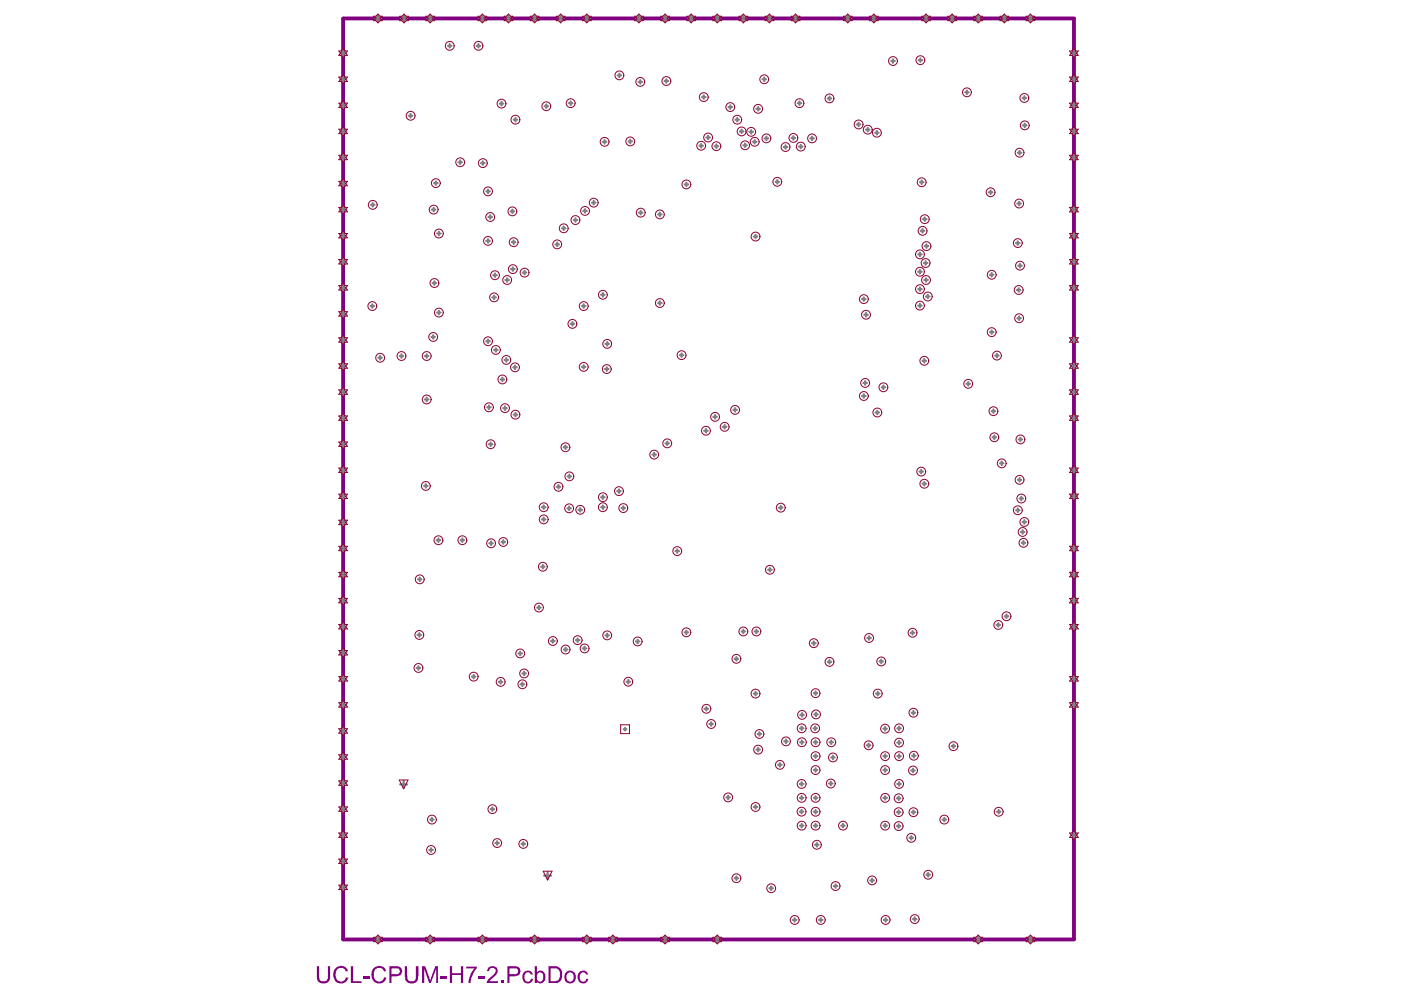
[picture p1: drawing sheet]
<svg xmlns="http://www.w3.org/2000/svg" width="297mm" height="210mm" viewBox="0 0 297 210" stroke-linecap="round" stroke-linejoin="round" font-family="sans-serif">
<path d="M72.6 3.9h154.6v194.9h-154.6z" fill="none" stroke="#800080" stroke-width=".73"/>
<g fill="#800080">
<path d="M67 204.4h.5v2.2a.89 .89 0 0 0 1.1 1 .87 .87 0 0 0 .8-1.1v-2.1h.4v2.1a1.4 1.4 0 0 1-1.7 1.6 1.31 1.31 0 0 1-1.1-1.6z"/>
<path d="M70.7 205.2a1.82 1.82 0 0 1 2.6-.4l.3 .7-.5 .1a1.05 1.05 0 0 0-1.2-.8 1.05 1.05 0 0 0-.8 1.1 1.33 1.33 0 0 0 1 1.8h.1a1.15 1.15 0 0 0 1-.9l.5 .1a1.57 1.57 0 0 1-1.6 1.2 1.57 1.57 0 0 1-1.5-1.4l-.1-.9z"/>
<path d="M74.2 204.4h.5v3.2h1.8v.4h-2.3z"/>
<path d="M76.9 206.5h1.3v.5h-1.3z"/>
<path d="M78.8 205.1h.1a1.54 1.54 0 0 1 1.5-.7 1.54 1.54 0 0 1 1.3 1.1l-.5 .1a1.14 1.14 0 0 0-1.4-.7 1.14 1.14 0 0 0-.7 1.4v.1a1.11 1.11 0 0 0 .9 1.2 1.11 1.11 0 0 0 1.2-.7h.5a1.56 1.56 0 0 1-1.7 1.2 1.56 1.56 0 0 1-1.4-1.7l-.1-.3z"/>
<path d="M85.6 204.4h.5l.1 2.2a.91 .91 0 0 0 .7 1.1 .91 .91 0 0 0 1.1-.7v-2.6h.5l-.1 2.2a1.35 1.35 0 0 1-.6 1.4 1.35 1.35 0 0 1-1.5-.1l-.6-.6z"/>
<path d="M89.3 204.4h.6l1.1 3.1 1.1-3.1h.6v3.6h-.4v-3l-1.1 3h-.4l-1-3v3h-.5z"/>
<path d="M93.2 206.5h1.4v.5h-1.4z"/>
<path d="M95.2 204.4h.4v1.5h1.9v-1.5h.5v3.6h-.5v-1.7h-1.9v1.7h-.4z"/>
<path d="M98.6 204.5h2.3v.4l-.6 .7-.5 1.2-.2 1.2h-.5v-.5l.5-1.5 .7-1.1h-1.7z"/>
<path d="M101.3 206.5h1.4v.5h-1.4z"/>
<path d="M103.3 204.7a1.14 1.14 0 0 1 1.2-.3 1.14 1.14 0 0 1 .8 1.1 2 2 0 0 1-1.1 1.5l-.6 .6h1.8v.4h-2.5v-.2a2.48 2.48 0 0 1 1.3-1.3v-.1a1.19 1.19 0 0 0 .6-1.3 .72 .72 0 0 0-.8-.3 .72 .72 0 0 0-.5 .7h-.5z"/>
<path d="M106 207.5h.6v.5h-.6z"/>
<path d="M110.7 205.8a1.16 1.16 0 0 1 1.1-.4 1.16 1.16 0 0 1 1 .8h-.5a.67 .67 0 0 0-.8-.4 .67 .67 0 0 0-.5 .7 .88 .88 0 0 0 .7 1.2l.5-.2 .2-.4 .4 .1a1.14 1.14 0 0 1-1.4 .9 1.14 1.14 0 0 1-.9-1.3z"/>
<path d="M122.4 205.8a1.16 1.16 0 0 1 1.1-.4 1.16 1.16 0 0 1 .9 .8h-.4a.67 .67 0 0 0-.8-.4 .67 .67 0 0 0-.5 .7 .88 .88 0 0 0 .7 1.2l.4-.1 .3-.5 .3 .1a1.14 1.14 0 0 1-1.3 .9 1.14 1.14 0 0 1-.9-1.3z"/>
<path d="M82.8 204.9v1.2h1a.57 .57 0 0 0 .7-.3 .66 .66 0 0 0-.6-.9zM82.4 204.4h1.4a1.06 1.06 0 0 1 1.2 .7 1.06 1.06 0 0 1-.5 1.3l-.5 .2h-1.2v1.4h-.4z"/>
<path d="M107.8 204.9v1.2h1a.62 .62 0 0 0 .8-.6 .62 .62 0 0 0-.8-.6zM107.3 204.4h1.5a1.08 1.08 0 0 1 1.3 1.1 1.08 1.08 0 0 1-1.2 1.1h-1.1v1.4h-.5z"/>
<path d="M113.7 206v.2a1.01 1.01 0 0 0 .5 1.5 .88 .88 0 0 0 .7-1.2 .67 .67 0 0 0-.4-.7 .67 .67 0 0 0-.8 .2zM113.1 204.4h.5v1.4a1.07 1.07 0 0 1 1.3-.2 1.07 1.07 0 0 1 .5 1.3 1.02 1.02 0 0 1-.6 1.1 1.02 1.02 0 0 1-1.2-.3v.3h-.5z"/>
<path d="M116.5 204.9v2.7h.8a1.14 1.14 0 0 0 1.2-1.3v-.1a1.19 1.19 0 0 0-.7-1.3zM116 204.4h1.3a1.71 1.71 0 0 1 1.6 2.3 1.31 1.31 0 0 1-1.6 1.3h-1.3z"/>
<path d="M120 206.1v.2a.95 .95 0 0 0 .4 1.4 .92 .92 0 0 0 1-1.3 .78 .78 0 0 0-.7-.6 .78 .78 0 0 0-.7 .3zM119.8 205.7a1.33 1.33 0 0 1 2.1 .9 1.33 1.33 0 0 1-1.9 1.4 1.7 1.7 0 0 1-.5-2z"/>
</g>
<g fill="none" stroke="#808080" stroke-width=".47">
<path d="M72 16.8h1.3M72 11.3h1.3M72.6 10.6v1.3M72.6 16.1v1.3M79.3 3.9h1.3M80 3.3v1.3M84.8 3.9h1.3M85.5 3.3v1.3M90.4 3.9h1.3M91 3.3v1.3M94.8 9.7h.7M95.2 9.3v.8"/>
<path d="M100.9 9.7h.7M101.2 9.3v.8M101.4 3.9h1.3M102.1 3.3v1.3M106.9 3.9h1.3M107.6 3.3v1.3M112.5 3.9h1.2M113.1 3.3v1.3M118 3.9h1.3M118.6 3.3v1.3M123.5 3.9h1.3M124.1 3.3v1.3"/>
<path d="M130.7 15.9h.7M131 15.6v.7M134.5 3.9h1.3M135.1 17.3h.7M135.2 3.3v1.3M135.5 17v.7M140.1 3.9h1.2M140.6 17.1h.7M140.7 3.3v1.3M141 16.8v.7M145.6 3.9h1.3M146.2 3.3v1.3"/>
<path d="M151.1 3.9h1.3M151.7 3.3v1.3M156.6 3.9h1.3M157.3 3.3v1.3M161.3 16.8h.8M161.7 16.4v.7M162.1 3.9h1.3M162.8 3.3v1.3M167.7 3.9h1.3M168.3 3.3v1.3M178.7 3.9h1.3M179.4 3.3v1.3"/>
<path d="M184.2 3.9h1.3M184.9 3.3v1.3M188.6 12.9h.7M188.9 12.5v.8M194.4 12.7h.7M194.7 12.4v.7M195.3 3.9h1.3M195.9 3.3v1.3M200.8 3.9h1.3M201.4 3.3v1.3M204.2 19.5h.7M204.6 19.2v.7"/>
<path d="M206.3 3.9h1.3M207 3.3v1.3M211.8 3.9h1.3M212.5 3.3v1.3M217.4 3.9h1.2M218 3.3v1.3M226.6 16.8h1.2M226.6 11.3h1.2M227.2 10.6v1.3M227.2 16.1v1.3M72 27.8h1.3M72 22.3h1.3"/>
<path d="M72 33.3h1.3M72 38.8h1.3M72.6 21.6v1.3M72.6 27.2v1.3M72.6 32.7v1.3M72.6 38.2v1.3M86.5 24.5h.7M86.9 24.1v.8M91.8 38.7h.8M92.2 38.4v.7M97 34.3h.7M97.4 34v.7"/>
<path d="M101.8 34.5h.7M102.1 34.1v.8M105.7 21.9h.8M106.1 21.6v.7M108.7 25.3h.7M109 25v.7M115.2 22.5h.7M115.6 22.1v.7M120.4 21.8h.7M120.7 21.5v.7M127.5 30h.8M127.9 29.6v.8"/>
<path d="M133 29.9h.7M133.3 29.6v.7M144.8 39h.8M145.2 38.7v.7M148 30.8h.7M148.3 30.5v.7M148.5 20.5h.8M148.9 20.2v.7M149.4 29.1h.8M149.8 28.7v.8M151.2 30.9h.7M151.6 30.6v.7"/>
<path d="M154.1 22.7h.8M154.5 22.3v.7M155.6 25.3h.7M156 25v.7M156.5 27.8h.8M156.9 27.4v.8M157.3 30.7h.7M157.6 30.4v.7M158.6 27.9h.7M158.9 27.5v.8M159.3 30h.7M159.7 29.6v.8"/>
<path d="M160 23h.8M160.4 22.7v.7M161.8 29.3h.7M162.1 28.9v.7M164.1 38.5h.7M164.4 38.1v.7M165.8 31.1h.8M166.2 30.7v.8M167.5 29.2h.7M167.9 28.8v.8M168.8 21.8h.7M169.1 31h.7"/>
<path d="M169.1 21.5v.7M169.4 30.6v.8M171.4 29.3h.8M171.8 28.9v.7M175.1 20.8h.8M175.5 20.5v.7M181.3 26.3h.7M181.7 26v.7M183.2 27.4h.8M183.6 27.1v.7M185.2 28.1h.7M185.5 27.7v.8"/>
<path d="M194.6 38.6h.8M195 38.2v.7M215.3 32.3h.8M215.7 31.9v.8M216.3 20.7h.8M216.4 26.5h.8M216.7 20.4v.7M216.8 26.2v.7M226.6 27.8h1.2M226.6 22.3h1.2M226.6 33.3h1.2M227.2 21.6v1.3"/>
<path d="M227.2 27.2v1.3M227.2 32.7v1.3M72 44.4h1.3M72 55.4h1.3M72 49.9h1.3M72.6 43.7v1.3M72.6 49.2v1.3M72.6 54.7v1.3M78.5 43.3h.7M78.9 43v.7M91.4 44.4h.7M91.5 59.9h.8"/>
<path d="M91.7 44v.7M91.9 59.5v.8M92.5 49.4h.7M92.9 49v.8M102.9 40.5h.7M102.9 51h.7M103.3 40.1v.8M103.3 50.6v.7M103.3 45.9h.8M103.7 45.5v.8M104.4 58.2h.7M104.7 57.9v.7"/>
<path d="M106.9 59.2h.8M107.3 58.9v.7M108 44.7h.8M108.1 56.9h.8M108.3 51.2h.7M108.4 44.4v.7M108.5 56.6v.7M108.7 50.9v.7M110.6 57.7h.7M111 57.3v.8M117.5 51.7h.7M117.9 51.3v.8"/>
<path d="M118.9 48.3h.7M119.3 47.9v.8M121.4 46.6h.7M121.7 46.2v.7M123.4 44.6h.7M123.8 44.3v.7M125.2 42.9h.8M125.6 42.5v.8M135.2 45h.7M135.6 44.6v.8M139.2 45.4h.8M139.6 45v.7"/>
<path d="M159.5 50.1h.7M159.8 49.7v.7M194.3 53.8h.7M194.3 57.5h.7M194.6 53.5v.7M194.6 57.1v.8M194.8 48.9h.8M195.2 48.5v.7M195.3 46.4h.7M195.5 55.7h.7M195.6 59.2h.7M195.6 46v.7"/>
<path d="M195.6 52.1h.8M195.8 55.3v.7M195.9 58.9v.7M196 51.7v.7M209.2 40.7h.7M209.4 58.1h.8M209.6 40.3v.8M209.8 57.8v.7M215 51.4h.7M215.2 43.1h.8M215.3 51.1v.7M215.4 56.2h.8"/>
<path d="M215.6 42.7v.7M215.8 55.8v.8M226.6 44.4h1.2M226.6 55.4h1.2M226.6 49.9h1.2M227.2 43.7v1.3M227.2 49.2v1.3M227.2 54.7v1.3M72 60.9h1.3M72 71.9h1.3M72 77.4h1.3M72 66.4h1.3"/>
<path d="M72.6 60.3v1.2M72.6 65.8v1.3M72.6 71.3v1.3M72.6 76.8v1.3M78.4 64.8h.7M78.8 64.4v.7M80.1 75.7h.7M80.4 75.3v.8M84.6 75.3h.7M84.9 75v.7M89.9 75.3h.7M90.3 75v.7"/>
<path d="M91.3 71.3h.7M91.6 70.9v.8M92.5 66.1h.7M92.9 65.8v.7M102.9 72.2h.7M103.3 71.8v.8M104.2 62.9h.7M104.5 62.6v.7M104.5 74h.8M104.9 73.7v.7M106.3 79.9v.8M106.7 76.2h.8"/>
<path d="M107.1 75.8v.7M108.6 77.7h.7M109 77.4v.7M120.7 68.5h.8M121.1 68.2v.7M123.1 77.6h.8M123.1 64.8h.8M123.5 64.4v.7M123.5 77.3v.7M127.2 62.4h.7M127.5 62v.7M128 78.1h.7"/>
<path d="M128.1 72.8h.7M128.4 77.7v.8M128.5 72.4v.7M139.2 64.1h.8M139.6 63.8v.7M143.8 75.1h.8M144.2 74.8v.7M182.4 63.3h.7M182.8 62.9v.8M182.9 66.6h.7M183.2 66.2v.8M194.3 64.7h.7"/>
<path d="M194.3 61.2h.7M194.6 60.8v.7M194.6 64.3v.7M195.2 76.3h.7M195.6 76v.7M195.9 62.7h.8M196.3 62.4v.7M209.4 70.3h.8M209.8 69.9v.7M210.5 75.2h.8M210.9 74.9v.7M215.2 61.4h.7"/>
<path d="M215.2 67.3h.8M215.5 61v.7M215.6 67v.7M226.6 60.9h1.2M226.6 71.9h1.2M226.6 77.4h1.2M227.2 60.3v1.2M227.2 71.3v1.3M227.2 76.8v1.3M72 94h1.3M72 83h1.3M72 88.5h1.3"/>
<path d="M72 99.5h1.3M72.6 82.3v1.3M72.6 87.8v1.3M72.6 93.4v1.2M72.6 98.9v1.3M89.9 84.5h.7M90.3 84.2v.7M103.1 86.2h.7M103.4 94h.8M103.4 85.8v.7M103.8 93.6v.8M105.9 80.3h.8"/>
<path d="M106.5 86.4h.7M106.8 86v.7M108.7 87.7h.7M109 87.4v.7M119.3 94.6h.7M119.6 94.3v.7M138 96.2h.8M138.4 95.8v.8M140.8 93.8h.7M141.2 93.4v.8M149 91.1h.7M149.4 90.8v.7"/>
<path d="M150.9 88.2h.8M151.3 87.8v.8M152.9 90.3h.8M153.3 90v.7M155.2 86.7h.7M155.5 86.4v.7M182.4 83.8h.7M182.7 81h.7M182.8 83.4v.8M183 80.7v.7M185.2 87.3h.8M185.6 86.9v.8"/>
<path d="M186.5 82h.8M186.9 81.6v.7M194.5 99.8h.8M194.9 99.4v.8M204.5 81.2h.7M204.8 80.8v.8M209.8 87h.7M210 92.5h.7M210.2 86.6v.8M210.4 92.2v.7M211.6 98h.7M211.9 97.7v.7"/>
<path d="M215.5 93h.8M215.9 92.6v.8M226.6 83h1.2M226.6 88.5h1.2M226.6 99.5h1.2M227.2 82.3v1.3M227.2 87.8v1.3M227.2 98.9v1.3M72 105h1.3M72 116.1h1.3M72 110.5h1.3M72.6 104.4v1.3"/>
<path d="M72.6 109.9v1.3M72.6 115.4v1.3M89.7 102.8h.8M90.1 102.5v.7M92.4 114.3h.7M92.8 113.9v.8M97.5 114.3h.7M97.8 113.9v.8M103.5 115h.8M103.9 114.6v.7M106.1 114.7h.7M106.5 114.3v.7"/>
<path d="M114.5 119.9h.7M114.7 109.9h.7M114.7 107.3h.7M114.8 119.6v.7M115 107v.7M115 109.5v.8M117.8 103h.7M118.2 102.6v.8M120 107.6h.8M120.1 100.8h.7M120.4 107.2v.7M120.5 100.4v.8"/>
<path d="M122.4 107.9h.7M122.8 107.5v.7M127.2 107.3h.7M127.2 105.2h.7M127.5 104.8v.8M127.5 107v.7M130.6 103.9h.7M130.9 103.6v.7M131.5 107.5h.7M131.9 107.1v.8M142.9 116.6h.7M143.3 116.2v.8"/>
<path d="M164.8 107.4h.8M165.2 107v.8M195.2 102.4h.7M195.6 102v.7M215 108h.7M215.3 107.6v.7M215.3 101.5h.8M215.7 105.5h.7M215.7 101.2v.7M216 112.6h.7M216.1 105.1v.8M216.2 114.9h.7"/>
<path d="M216.3 110.4h.8M216.3 112.2v.7M216.5 114.5v.7M216.7 110.1v.7M226.6 105h1.2M226.6 116.1h1.2M227.2 104.4v1.3M227.2 115.4v1.3M72 127.1h1.3M72 121.6h1.3M72 132.6h1.3M72 138.1h1.3"/>
<path d="M72.6 120.9v1.3M72.6 126.4v1.3M72.6 132v1.2M72.6 137.5v1.3M88.3 134.4h.8M88.4 122.6h.8M88.7 134v.7M88.8 122.2v.8M109.7 138.3h.7M110.1 137.9v.7M113.6 128.6h.8M114 128.2v.7"/>
<path d="M116.6 135.6h.7M117 135.3v.7M119.3 137.4h.7M119.7 137.1v.7M121.8 135.5h.8M122.2 135.1v.7M123.3 137.2h.7M123.7 136.8v.8M128.1 134.4h.7M128.5 134.1v.7M134.5 135.7h.8M134.9 135.4v.7"/>
<path d="M144.8 133.8h.8M145.2 133.4v.8M155.4 139.4h.8M155.8 139v.8M156.9 133.6h.7M157.3 133.2v.8M159.7 133.6h.7M160 133.2v.8M162.5 120.6h.7M162.9 120.2v.7M171.8 136.1h.7M172.2 135.7v.8"/>
<path d="M175.5 139.7v.7M183.5 135h.7M183.9 134.6v.8M186.1 140h.7M186.4 139.6v.7M192.7 133.9h.7M193.1 133.5v.8M210.8 132.2h.8M211.2 131.9v.7M212.6 130.4h.7M212.9 130v.8M226.6 127.1h1.2"/>
<path d="M226.6 121.6h1.2M226.6 132.6h1.2M227.2 120.9v1.3M227.2 126.4v1.3M227.2 132v1.2M72 149.2h1.3M72 143.6h1.3M72 154.7h1.3M72.6 143v1.3M72.6 148.5v1.3M72.6 154v1.3M72.6 159.5v1.3"/>
<path d="M88.2 141.3h.7M88.5 141v.7M99.8 143.2h.8M100.2 142.8v.7M105.6 144.3h.7M105.9 143.9v.7M110.2 144.8h.7M110.5 142.5h.8M110.5 144.4v.8M110.9 142.1v.8M132 154.3h.5M132.2 154v.6"/>
<path d="M132.6 144.3h.7M132.9 143.9v.7M149.1 150h.7M149.4 149.6v.7M150.1 153.2h.7M150.5 152.8v.8M159.5 146.8h.7M159.8 146.4v.7M160 158.6h.8M160.3 155.3h.7M160.4 158.3v.7M160.7 154.9v.8"/>
<path d="M165.9 156.9h.8M166.3 156.5v.7M169.2 154.1h.8M169.3 157.1h.7M169.3 151.3h.8M169.6 153.7v.8M169.6 156.7v.7M169.7 150.9v.7M172.1 154.1h.7M172.2 157.1h.7M172.2 146.7h.7M172.2 160h.7"/>
<path d="M172.3 151.2h.7M172.5 153.7v.8M172.5 146.3v.7M172.5 156.7v.7M172.5 159.6v.8M172.6 150.8v.7M175.1 140h.8M175.5 157.1h.7M175.9 156.7v.7M176.2 159.9v.7M183.4 157.7h.7M183.8 157.3v.8"/>
<path d="M185.3 146.8h.8M185.7 146.4v.7M186.9 154.2h.7M186.9 160h.7M187.3 153.8v.8M187.3 159.6v.8M189.8 157.1h.8M189.8 154.1h.8M189.8 160h.8M190.2 156.8v.7M190.2 153.7v.8M190.2 159.6v.8"/>
<path d="M192.9 150.8h.7M193 159.9h.7M193.2 150.4v.8M193.3 159.5v.8M201.3 157.9h.8M201.7 157.5v.8M226.6 149.2h1.2M226.6 143.6h1.2M227.2 143v1.3M227.2 148.5v1.3M72 171.2h1.3M72 176.7h1.3"/>
<path d="M72 165.7h1.3M72 160.2h1.3M72.6 165.1v1.2M72.6 170.6v1.3M72.6 176.1v1.3M84.7 166h1.4M85.4 165.2v1.5M90.8 179.9h.8M91 173.4h.7M91.2 179.5v.7M91.4 173.1v.7M103.8 171.2h.7"/>
<path d="M104.2 170.8v.8M104.8 178.4h.8M105.2 178v.8M110.3 178.6h.8M110.7 178.2v.7M153.7 168.7h.7M154.1 168.4v.7M159.5 170.8h.7M159.8 170.4v.7M164.6 161.8h.8M165 161.5v.7M169.2 171.7h.7"/>
<path d="M169.2 165.9h.8M169.2 168.8h.8M169.2 174.7h.8M169.6 171.4v.7M169.6 165.5v.7M169.6 168.5v.7M169.6 174.3v.8M172.2 168.8h.7M172.2 171.8h.7M172.2 174.7h.7M172.2 162.9h.7M172.5 178.8h.7"/>
<path d="M172.5 162.6v.7M172.5 168.5v.7M172.5 171.4v.7M172.5 174.3v.8M172.8 178.4v.7M175.4 165.8h.7M175.8 165.4v.8M175.9 160.3h.7M178 174.7h.7M178.3 174.3v.8M186.9 162.9h.7M186.9 168.8h.7"/>
<path d="M186.9 174.7h.7M187.3 162.6v.7M187.3 168.5v.7M187.3 174.3v.8M189.8 174.8h.7M189.8 168.9h.7M189.8 171.9h.7M189.8 165.9h.8M190.1 174.4v.8M190.1 168.5v.8M190.1 171.5v.7M190.2 165.5v.7"/>
<path d="M192.4 177.3h.8M192.8 176.9v.7M192.8 163h.7M192.9 171.9h.7M193.2 162.7v.7M193.2 171.5v.7M199.4 173.4h.8M199.8 173.1v.7M210.9 171.8h.8M211.3 171.4v.7M226.6 176.7h1.2M227.2 176.1v1.3"/>
<path d="M72 187.8h1.3M72 182.2h1.3M72.6 181.6v1.3M72.6 187.1v1.3M79.3 198.8h1.3M80 198.1v1.3M90.4 198.8h1.3M91 198.1v1.3M101.4 198.8h1.3M102.1 198.1v1.3M112.5 198.8h1.2M113.1 198.1v1.3"/>
<path d="M115.1 185.3h1.5M115.9 184.5v1.5M123.5 198.8h1.3M124.1 198.1v1.3M129 198.8h1.3M129.7 198.1v1.3M140.1 198.8h1.2M140.7 198.1v1.3M151.1 198.8h1.3M151.7 198.1v1.3M155.4 185.8h.8M155.8 185.5v.7"/>
<path d="M162.8 187.9h.7M163.2 187.6v.7M167.8 194.7h.7M168.1 194.3v.7M173.3 194.7h.7M173.6 194.3v.7M176.4 187.5h.7M176.8 187.1v.8M184.1 186.3h.8M184.5 185.9v.8M187 194.7h.7M187.4 194.3v.7"/>
<path d="M193.2 194.5h.7M193.5 194.1v.7M196 185.1h.7M196.4 184.7v.8M206.3 198.8h1.3M207 198.1v1.3M217.4 198.8h1.2M218 198.1v1.3"/>
</g>
<g fill="none" stroke="#8d0034" stroke-width=".21">
<path d="M71.7 16.3h.4l.5-.5 .5 .5h.4l-.4 .5 .4 .4h-.4l-.5 .5-.5-.5h-.4l.4-.4zM71.7 10.8h.4l.5-.5 .5 .5h.4l-.4 .5 .4 .4h-.4l-.5 .5-.5-.5h-.4l.4-.4zM79 3.4h.5l.5-.4 .4 .4h.5l-.5 .5 .5 .5h-.5l-.4 .4-.5-.4h-.5l.5-.5zM84.6 3.4h.4l.5-.4 .5 .4h.4l-.4 .5 .4 .5h-.4l-.5 .4-.5-.4h-.4l.4-.5zM90.1 3.4h.4l.5-.4 .5 .4h.4l-.4 .5 .4 .5h-.4l-.5 .4-.5-.4h-.4l.4-.5zM101.1 3.4h.5l.5-.4 .4 .4h.5l-.5 .5 .5 .5h-.5l-.4 .4-.5-.4h-.5l.5-.5zM106.6 3.4h.5l.5-.4 .4 .4h.5l-.5 .5 .5 .5h-.5l-.4 .4-.5-.4h-.5l.5-.5zM112.2 3.4h.4l.5-.4 .5 .4h.4l-.4 .5 .4 .5h-.4l-.5 .4-.5-.4h-.4l.4-.5zM117.7 3.4h.5l.4-.4 .5 .4h.5l-.5 .5 .5 .5h-.5l-.5 .4-.4-.4h-.5l.5-.5zM123.2 3.4h.5l.4-.4 .5 .4h.5l-.5 .5 .5 .5h-.5l-.5 .4-.4-.4h-.5l.5-.5zM134.2 3.4h.5l.5-.4 .5 .4h.4l-.4 .5 .4 .5h-.4l-.5 .4-.5-.4h-.5l.5-.5zM139.8 3.4h.4l.5-.4 .5 .4h.4l-.4 .5 .4 .5h-.4l-.5 .4-.5-.4h-.4l.4-.5z"/>
<path d="M145.3 3.4h.5l.4-.4 .5 .4h.5l-.5 .5 .5 .5h-.5l-.5 .4-.4-.4h-.5l.5-.5zM150.8 3.4h.5l.4-.4 .5 .4h.5l-.5 .5 .5 .5h-.5l-.5 .4-.4-.4h-.5l.5-.5zM156.3 3.4h.5l.5-.4 .4 .4h.5l-.5 .5 .5 .5h-.5l-.4 .4-.5-.4h-.5l.5-.5zM161.9 3.4h.4l.5-.4 .5 .4h.4l-.4 .5 .4 .5h-.4l-.5 .4-.5-.4h-.4l.4-.5zM167.4 3.4h.4l.5-.4 .5 .4h.4l-.4 .5 .4 .5h-.4l-.5 .4-.5-.4h-.4l.4-.5zM178.4 3.4h.5l.5-.4 .4 .4h.5l-.5 .5 .5 .5h-.5l-.4 .4-.5-.4h-.5l.5-.5zM183.9 3.4h.5l.5-.4 .4 .4h.5l-.5 .5 .5 .5h-.5l-.4 .4-.5-.4h-.5l.5-.5zM195 3.4h.4l.5-.4 .5 .4h.5l-.5 .5 .5 .5h-.5l-.5 .4-.5-.4h-.4l.4-.5zM200.5 3.4h.5l.4-.4 .5 .4h.5l-.5 .5 .5 .5h-.5l-.5 .4-.4-.4h-.5l.5-.5zM206 3.4h.5l.5-.4 .4 .4h.5l-.5 .5 .5 .5h-.5l-.4 .4-.5-.4h-.5l.5-.5zM211.5 3.4h.5l.5-.4 .4 .4h.5l-.5 .5 .5 .5h-.5l-.4 .4-.5-.4h-.5l.5-.5zM217.1 3.4h.4l.5-.4 .5 .4h.4l-.4 .5 .4 .5h-.4l-.5 .4-.5-.4h-.4l.4-.5z"/>
<path d="M226.3 16.3h.4l.5-.5 .5 .5h.4l-.4 .5 .4 .4h-.4l-.5 .5-.5-.5h-.4l.4-.4zM226.3 10.8h.4l.5-.5 .5 .5h.4l-.4 .5 .4 .4h-.4l-.5 .5-.5-.5h-.4l.4-.4zM71.7 38.4h.4l.5-.5 .5 .5h.4l-.4 .4 .4 .5h-.4l-.5 .5-.5-.5h-.4l.4-.5zM71.7 27.3h.4l.5-.4 .5 .4h.4l-.4 .5 .4 .5h-.4l-.5 .4-.5-.4h-.4l.4-.5zM71.7 32.9h.4l.5-.5 .5 .5h.4l-.4 .4 .4 .5h-.4l-.5 .5-.5-.5h-.4l.4-.5zM71.7 21.8h.4l.5-.4 .5 .4h.4l-.4 .5 .4 .5h-.4l-.5 .4-.5-.4h-.4l.4-.5zM226.3 27.3h.4l.5-.4 .5 .4h.4l-.4 .5 .4 .5h-.4l-.5 .4-.5-.4h-.4l.4-.5zM226.3 32.9h.4l.5-.5 .5 .5h.4l-.4 .4 .4 .5h-.4l-.5 .5-.5-.5h-.4l.4-.5zM226.3 21.8h.4l.5-.4 .5 .4h.4l-.4 .5 .4 .5h-.4l-.5 .4-.5-.4h-.4l.4-.5zM71.7 49.4h.4l.5-.5 .5 .5h.4l-.4 .5 .4 .4h-.4l-.5 .5-.5-.5h-.4l.4-.4zM71.7 54.9h.4l.5-.4 .5 .4h.4l-.4 .5 .4 .5h-.4l-.5 .4-.5-.4h-.4l.4-.5zM71.7 43.9h.4l.5-.5 .5 .5h.4l-.4 .5 .4 .4h-.4l-.5 .5-.5-.5h-.4l.4-.4z"/>
<path d="M226.3 49.4h.4l.5-.5 .5 .5h.4l-.4 .5 .4 .4h-.4l-.5 .5-.5-.5h-.4l.4-.4zM226.3 54.9h.4l.5-.4 .5 .4h.4l-.4 .5 .4 .5h-.4l-.5 .4-.5-.4h-.4l.4-.5zM226.3 43.9h.4l.5-.5 .5 .5h.4l-.4 .5 .4 .4h-.4l-.5 .5-.5-.5h-.4l.4-.4zM71.7 71.5h.4l.5-.5 .5 .5h.4l-.4 .4 .4 .5h-.4l-.5 .5-.5-.5h-.4l.4-.5zM71.7 77h.4l.5-.5 .5 .5h.4l-.4 .4 .4 .5h-.4l-.5 .5-.5-.5h-.4l.4-.5zM71.7 65.9h.4l.5-.4 .5 .4h.4l-.4 .5 .4 .5h-.4l-.5 .5-.5-.5h-.4l.4-.5zM71.7 60.4h.4l.5-.4 .5 .4h.4l-.4 .5 .4 .5h-.4l-.5 .4-.5-.4h-.4l.4-.5zM226.3 71.5h.4l.5-.5 .5 .5h.4l-.4 .4 .4 .5h-.4l-.5 .5-.5-.5h-.4l.4-.5zM226.3 77h.4l.5-.5 .5 .5h.4l-.4 .4 .4 .5h-.4l-.5 .5-.5-.5h-.4l.4-.5zM226.3 60.4h.4l.5-.4 .5 .4h.4l-.4 .5 .4 .5h-.4l-.5 .4-.5-.4h-.4l.4-.5zM71.7 99h.4l.5-.4 .5 .4h.4l-.4 .5 .4 .5h-.4l-.5 .4-.5-.4h-.4l.4-.5zM71.7 88h.4l.5-.5 .5 .5h.4l-.4 .5 .4 .4h-.4l-.5 .5-.5-.5h-.4l.4-.4z"/>
<path d="M71.7 93.5h.4l.5-.4 .5 .4h.4l-.4 .5 .4 .5h-.4l-.5 .4-.5-.4h-.4l.4-.5zM71.7 82.5h.4l.5-.5 .5 .5h.4l-.4 .5 .4 .4h-.4l-.5 .5-.5-.5h-.4l.4-.4zM226.3 99h.4l.5-.4 .5 .4h.4l-.4 .5 .4 .5h-.4l-.5 .4-.5-.4h-.4l.4-.5zM226.3 88h.4l.5-.5 .5 .5h.4l-.4 .5 .4 .4h-.4l-.5 .5-.5-.5h-.4l.4-.4zM226.3 82.5h.4l.5-.5 .5 .5h.4l-.4 .5 .4 .4h-.4l-.5 .5-.5-.5h-.4l.4-.4zM71.7 110.1h.4l.5-.5 .5 .5h.4l-.4 .4 .4 .5h-.4l-.5 .5-.5-.5h-.4l.4-.5zM71.7 115.6h.4l.5-.5 .5 .5h.4l-.4 .5 .4 .4h-.4l-.5 .5-.5-.5h-.4l.4-.4zM71.7 104.6h.4l.5-.5 .5 .5h.4l-.4 .4 .4 .5h-.4l-.5 .5-.5-.5h-.4l.4-.5zM226.3 115.6h.4l.5-.5 .5 .5h.4l-.4 .5 .4 .4h-.4l-.5 .5-.5-.5h-.4l.4-.4zM226.3 104.6h.4l.5-.5 .5 .5h.4l-.4 .4 .4 .5h-.4l-.5 .5-.5-.5h-.4l.4-.5zM71.7 132.1h.4l.5-.4 .5 .4h.4l-.4 .5 .4 .5h-.4l-.5 .4-.5-.4h-.4l.4-.5zM71.7 137.7h.4l.5-.5 .5 .5h.4l-.4 .4 .4 .5h-.4l-.5 .5-.5-.5h-.4l.4-.5z"/>
<path d="M71.7 126.6h.4l.5-.4 .5 .4h.4l-.4 .5 .4 .5h-.4l-.5 .4-.5-.4h-.4l.4-.5zM71.7 121.1h.4l.5-.5 .5 .5h.4l-.4 .5 .4 .4h-.4l-.5 .5-.5-.5h-.4l.4-.4zM226.3 132.1h.4l.5-.4 .5 .4h.4l-.4 .5 .4 .5h-.4l-.5 .4-.5-.4h-.4l.4-.5zM226.3 126.6h.4l.5-.4 .5 .4h.4l-.4 .5 .4 .5h-.4l-.5 .4-.5-.4h-.4l.4-.5zM226.3 121.1h.4l.5-.5 .5 .5h.4l-.4 .5 .4 .4h-.4l-.5 .5-.5-.5h-.4l.4-.4zM71.7 154.2h.4l.5-.5 .5 .5h.4l-.4 .5 .4 .4h-.4l-.5 .5-.5-.5h-.4l.4-.4zM71.7 159.7h.4l.5-.5 .5 .5h.4l-.4 .5 .4 .4h-.4l-.5 .5-.5-.5h-.4l.4-.4zM71.7 148.7h.4l.5-.5 .5 .5h.4l-.4 .5 .4 .4h-.4l-.5 .5-.5-.5h-.4l.4-.4zM71.7 143.2h.4l.5-.5 .5 .5h.4l-.4 .4 .4 .5h-.4l-.5 .5-.5-.5h-.4l.4-.5zM131.3 153.4h1.9v1.8h-1.9zM226.3 148.7h.4l.5-.5 .5 .5h.4l-.4 .5 .4 .4h-.4l-.5 .5-.5-.5h-.4l.4-.4zM226.3 143.2h.4l.5-.5 .5 .5h.4l-.4 .4 .4 .5h-.4l-.5 .5-.5-.5h-.4l.4-.5z"/>
<path d="M71.7 176.3h.4l.5-.5 .5 .5h.4l-.4 .4 .4 .5h-.4l-.5 .5-.5-.5h-.4l.4-.5zM71.7 170.7h.4l.5-.4 .5 .4h.4l-.4 .5 .4 .5h-.4l-.5 .4-.5-.4h-.4l.4-.5zM71.7 165.2h.4l.5-.4 .5 .4h.4l-.4 .5 .4 .5h-.4l-.5 .4-.5-.4h-.4l.4-.5zM84.5 165h1.8l-.9 1.9zM226.3 176.3h.4l.5-.5 .5 .5h.4l-.4 .4 .4 .5h-.4l-.5 .5-.5-.5h-.4l.4-.5zM71.7 187.3h.4l.5-.5 .5 .5h.4l-.4 .5 .4 .4h-.4l-.5 .5-.5-.5h-.4l.4-.4zM71.7 181.8h.4l.5-.5 .5 .5h.4l-.4 .4 .4 .5h-.4l-.5 .5-.5-.5h-.4l.4-.5zM79 198.3h.5l.5-.4 .4 .4h.5l-.5 .5 .5 .5h-.5l-.4 .4-.5-.4h-.5l.5-.5zM90.1 198.3h.4l.5-.4 .5 .4h.4l-.4 .5 .4 .5h-.4l-.5 .4-.5-.4h-.4l.4-.5zM101.1 198.3h.5l.5-.4 .4 .4h.5l-.5 .5 .5 .5h-.5l-.4 .4-.5-.4h-.5l.5-.5zM112.2 198.3h.4l.5-.4 .5 .4h.4l-.4 .5 .4 .5h-.4l-.5 .4-.5-.4h-.4l.4-.5zM114.9 184.3h1.9l-.9 1.9z"/>
<path d="M123.2 198.3h.5l.4-.4 .5 .4h.5l-.5 .5 .5 .5h-.5l-.5 .4-.4-.4h-.5l.5-.5zM128.7 198.3h.5l.5-.4 .4 .4h.5l-.5 .5 .5 .5h-.5l-.4 .4-.5-.4h-.5l.5-.5zM139.8 198.3h.4l.5-.4 .5 .4h.4l-.4 .5 .4 .5h-.4l-.5 .4-.5-.4h-.4l.4-.5zM150.8 198.3h.5l.4-.4 .5 .4h.5l-.5 .5 .5 .5h-.5l-.5 .4-.4-.4h-.5l.5-.5zM206 198.3h.5l.5-.4 .4 .4h.5l-.5 .5 .5 .5h-.5l-.4 .4-.5-.4h-.5l.5-.5zM217.1 198.3h.4l.5-.4 .5 .4h.4l-.4 .5 .4 .5h-.4l-.5 .4-.5-.4h-.4l.4-.5z"/>
<circle cx="95.2" cy="9.7" r=".93"/>
<circle cx="101.2" cy="9.7" r=".93"/>
<circle cx="131" cy="15.9" r=".93"/>
<circle cx="135.5" cy="17.3" r=".93"/>
<circle cx="141" cy="17.1" r=".93"/>
<circle cx="161.7" cy="16.8" r=".93"/>
<circle cx="188.9" cy="12.9" r=".93"/>
<circle cx="194.7" cy="12.7" r=".93"/>
<circle cx="204.6" cy="19.5" r=".93"/>
<circle cx="86.9" cy="24.5" r=".93"/>
<circle cx="92.2" cy="38.7" r=".93"/>
<circle cx="97.4" cy="34.3" r=".93"/>
<circle cx="102.1" cy="34.5" r=".93"/>
<circle cx="106.1" cy="21.9" r=".93"/>
<circle cx="109" cy="25.3" r=".93"/>
<circle cx="115.6" cy="22.5" r=".93"/>
<circle cx="120.7" cy="21.8" r=".93"/>
<circle cx="127.9" cy="30" r=".93"/>
<circle cx="133.3" cy="29.9" r=".93"/>
<circle cx="145.2" cy="39" r=".93"/>
<circle cx="148.3" cy="30.8" r=".93"/>
<circle cx="148.9" cy="20.5" r=".93"/>
<circle cx="149.8" cy="29.1" r=".93"/>
<circle cx="151.6" cy="30.9" r=".93"/>
<circle cx="154.5" cy="22.7" r=".93"/>
<circle cx="156" cy="25.3" r=".93"/>
<circle cx="156.9" cy="27.8" r=".93"/>
<circle cx="157.6" cy="30.7" r=".93"/>
<circle cx="158.9" cy="27.9" r=".93"/>
<circle cx="159.7" cy="30" r=".93"/>
<circle cx="160.4" cy="23" r=".93"/>
<circle cx="162.1" cy="29.3" r=".93"/>
<circle cx="164.4" cy="38.5" r=".93"/>
<circle cx="166.2" cy="31.1" r=".93"/>
<circle cx="167.9" cy="29.2" r=".93"/>
<circle cx="169.1" cy="21.8" r=".93"/>
<circle cx="169.4" cy="31" r=".93"/>
<circle cx="171.8" cy="29.3" r=".93"/>
<circle cx="175.5" cy="20.8" r=".93"/>
<circle cx="181.7" cy="26.3" r=".93"/>
<circle cx="183.6" cy="27.4" r=".93"/>
<circle cx="185.5" cy="28.1" r=".93"/>
<circle cx="195" cy="38.6" r=".93"/>
<circle cx="215.7" cy="32.3" r=".93"/>
<circle cx="216.7" cy="20.7" r=".93"/>
<circle cx="216.8" cy="26.5" r=".93"/>
<circle cx="78.9" cy="43.3" r=".93"/>
<circle cx="91.7" cy="44.4" r=".93"/>
<circle cx="91.9" cy="59.9" r=".93"/>
<circle cx="92.9" cy="49.4" r=".93"/>
<circle cx="103.3" cy="51" r=".93"/>
<circle cx="103.3" cy="40.5" r=".93"/>
<circle cx="103.7" cy="45.9" r=".93"/>
<circle cx="104.7" cy="58.2" r=".93"/>
<circle cx="107.3" cy="59.2" r=".93"/>
<circle cx="108.4" cy="44.7" r=".93"/>
<circle cx="108.5" cy="56.9" r=".93"/>
<circle cx="108.7" cy="51.2" r=".93"/>
<circle cx="111" cy="57.7" r=".93"/>
<circle cx="117.9" cy="51.7" r=".93"/>
<circle cx="119.3" cy="48.3" r=".93"/>
<circle cx="121.7" cy="46.6" r=".93"/>
<circle cx="123.8" cy="44.6" r=".93"/>
<circle cx="125.6" cy="42.9" r=".93"/>
<circle cx="135.6" cy="45" r=".93"/>
<circle cx="139.6" cy="45.4" r=".93"/>
<circle cx="159.8" cy="50.1" r=".93"/>
<circle cx="194.6" cy="57.5" r=".93"/>
<circle cx="194.6" cy="53.8" r=".93"/>
<circle cx="195.2" cy="48.9" r=".93"/>
<circle cx="195.6" cy="46.4" r=".93"/>
<circle cx="195.8" cy="55.7" r=".93"/>
<circle cx="195.9" cy="59.2" r=".93"/>
<circle cx="196" cy="52.1" r=".93"/>
<circle cx="209.6" cy="40.7" r=".93"/>
<circle cx="209.8" cy="58.1" r=".93"/>
<circle cx="215.3" cy="51.4" r=".93"/>
<circle cx="215.6" cy="43.1" r=".93"/>
<circle cx="215.8" cy="56.2" r=".93"/>
<circle cx="78.8" cy="64.8" r=".93"/>
<circle cx="80.4" cy="75.7" r=".93"/>
<circle cx="84.9" cy="75.3" r=".93"/>
<circle cx="90.3" cy="75.3" r=".93"/>
<circle cx="91.6" cy="71.3" r=".93"/>
<circle cx="92.9" cy="66.1" r=".93"/>
<circle cx="103.3" cy="72.2" r=".93"/>
<circle cx="104.5" cy="62.9" r=".93"/>
<circle cx="104.9" cy="74" r=".93"/>
<circle cx="107.1" cy="76.2" r=".93"/>
<circle cx="109" cy="77.7" r=".93"/>
<circle cx="121.1" cy="68.5" r=".93"/>
<circle cx="123.5" cy="77.6" r=".93"/>
<circle cx="123.5" cy="64.8" r=".93"/>
<circle cx="127.5" cy="62.4" r=".93"/>
<circle cx="128.4" cy="78.1" r=".93"/>
<circle cx="128.5" cy="72.8" r=".93"/>
<circle cx="139.6" cy="64.1" r=".93"/>
<circle cx="144.2" cy="75.1" r=".93"/>
<circle cx="182.8" cy="63.3" r=".93"/>
<circle cx="183.2" cy="66.6" r=".93"/>
<circle cx="194.6" cy="61.2" r=".93"/>
<circle cx="194.6" cy="64.7" r=".93"/>
<circle cx="195.6" cy="76.3" r=".93"/>
<circle cx="196.3" cy="62.7" r=".93"/>
<circle cx="209.8" cy="70.3" r=".93"/>
<circle cx="210.9" cy="75.2" r=".93"/>
<circle cx="215.5" cy="61.4" r=".93"/>
<circle cx="215.6" cy="67.3" r=".93"/>
<circle cx="90.3" cy="84.5" r=".93"/>
<circle cx="103.4" cy="86.2" r=".93"/>
<circle cx="103.8" cy="94" r=".93"/>
<circle cx="106.3" cy="80.3" r=".93"/>
<circle cx="106.8" cy="86.4" r=".93"/>
<circle cx="109" cy="87.7" r=".93"/>
<circle cx="119.6" cy="94.6" r=".93"/>
<circle cx="138.4" cy="96.2" r=".93"/>
<circle cx="141.2" cy="93.8" r=".93"/>
<circle cx="149.4" cy="91.1" r=".93"/>
<circle cx="151.3" cy="88.2" r=".93"/>
<circle cx="153.3" cy="90.3" r=".93"/>
<circle cx="155.5" cy="86.7" r=".93"/>
<circle cx="182.8" cy="83.8" r=".93"/>
<circle cx="183" cy="81" r=".93"/>
<circle cx="185.6" cy="87.3" r=".93"/>
<circle cx="186.9" cy="82" r=".93"/>
<circle cx="194.9" cy="99.8" r=".93"/>
<circle cx="204.8" cy="81.2" r=".93"/>
<circle cx="210.2" cy="87" r=".93"/>
<circle cx="210.4" cy="92.5" r=".93"/>
<circle cx="211.9" cy="98" r=".93"/>
<circle cx="215.9" cy="93" r=".93"/>
<circle cx="90.1" cy="102.8" r=".93"/>
<circle cx="92.8" cy="114.3" r=".93"/>
<circle cx="97.8" cy="114.3" r=".93"/>
<circle cx="103.9" cy="115" r=".93"/>
<circle cx="106.5" cy="114.7" r=".93"/>
<circle cx="114.8" cy="119.9" r=".93"/>
<circle cx="115" cy="107.3" r=".93"/>
<circle cx="115" cy="109.9" r=".93"/>
<circle cx="118.2" cy="103" r=".93"/>
<circle cx="120.4" cy="107.6" r=".93"/>
<circle cx="120.5" cy="100.8" r=".93"/>
<circle cx="122.8" cy="107.9" r=".93"/>
<circle cx="127.5" cy="107.3" r=".93"/>
<circle cx="127.5" cy="105.2" r=".93"/>
<circle cx="130.9" cy="103.9" r=".93"/>
<circle cx="131.9" cy="107.5" r=".93"/>
<circle cx="143.3" cy="116.6" r=".93"/>
<circle cx="165.2" cy="107.4" r=".93"/>
<circle cx="195.6" cy="102.4" r=".93"/>
<circle cx="215.3" cy="108" r=".93"/>
<circle cx="215.7" cy="101.5" r=".93"/>
<circle cx="216.1" cy="105.5" r=".93"/>
<circle cx="216.3" cy="112.6" r=".93"/>
<circle cx="216.5" cy="114.9" r=".93"/>
<circle cx="216.7" cy="110.4" r=".93"/>
<circle cx="88.7" cy="134.4" r=".93"/>
<circle cx="88.8" cy="122.6" r=".93"/>
<circle cx="110.1" cy="138.3" r=".93"/>
<circle cx="114" cy="128.6" r=".93"/>
<circle cx="117" cy="135.6" r=".93"/>
<circle cx="119.7" cy="137.4" r=".93"/>
<circle cx="122.2" cy="135.5" r=".93"/>
<circle cx="123.7" cy="137.2" r=".93"/>
<circle cx="128.5" cy="134.4" r=".93"/>
<circle cx="134.9" cy="135.7" r=".93"/>
<circle cx="145.2" cy="133.8" r=".93"/>
<circle cx="155.8" cy="139.4" r=".93"/>
<circle cx="157.3" cy="133.6" r=".93"/>
<circle cx="160" cy="133.6" r=".93"/>
<circle cx="162.9" cy="120.6" r=".93"/>
<circle cx="172.2" cy="136.1" r=".93"/>
<circle cx="183.9" cy="135" r=".93"/>
<circle cx="186.4" cy="140" r=".93"/>
<circle cx="193.1" cy="133.9" r=".93"/>
<circle cx="211.2" cy="132.2" r=".93"/>
<circle cx="212.9" cy="130.4" r=".93"/>
<circle cx="88.5" cy="141.3" r=".93"/>
<circle cx="100.2" cy="143.2" r=".93"/>
<circle cx="105.9" cy="144.3" r=".93"/>
<circle cx="110.5" cy="144.8" r=".93"/>
<circle cx="110.9" cy="142.5" r=".93"/>
<circle cx="132.9" cy="144.3" r=".93"/>
<circle cx="149.4" cy="150" r=".93"/>
<circle cx="150.5" cy="153.2" r=".93"/>
<circle cx="159.8" cy="146.8" r=".93"/>
<circle cx="160.4" cy="158.6" r=".93"/>
<circle cx="160.7" cy="155.3" r=".93"/>
<circle cx="166.3" cy="156.9" r=".93"/>
<circle cx="169.6" cy="154.1" r=".93"/>
<circle cx="169.6" cy="157.1" r=".93"/>
<circle cx="169.7" cy="151.3" r=".93"/>
<circle cx="172.5" cy="154.1" r=".93"/>
<circle cx="172.5" cy="146.7" r=".93"/>
<circle cx="172.5" cy="157.1" r=".93"/>
<circle cx="172.5" cy="160" r=".93"/>
<circle cx="172.6" cy="151.2" r=".93"/>
<circle cx="175.5" cy="140" r=".93"/>
<circle cx="175.9" cy="157.1" r=".93"/>
<circle cx="183.8" cy="157.7" r=".93"/>
<circle cx="185.7" cy="146.8" r=".93"/>
<circle cx="187.3" cy="154.2" r=".93"/>
<circle cx="187.3" cy="160" r=".93"/>
<circle cx="190.2" cy="157.1" r=".93"/>
<circle cx="190.2" cy="154.1" r=".93"/>
<circle cx="190.2" cy="160" r=".93"/>
<circle cx="193.2" cy="150.8" r=".93"/>
<circle cx="193.3" cy="159.9" r=".93"/>
<circle cx="201.7" cy="157.9" r=".93"/>
<circle cx="91.2" cy="179.9" r=".93"/>
<circle cx="91.4" cy="173.4" r=".93"/>
<circle cx="104.2" cy="171.2" r=".93"/>
<circle cx="105.2" cy="178.4" r=".93"/>
<circle cx="110.7" cy="178.6" r=".93"/>
<circle cx="154.1" cy="168.7" r=".93"/>
<circle cx="159.8" cy="170.8" r=".93"/>
<circle cx="165" cy="161.8" r=".93"/>
<circle cx="169.6" cy="171.7" r=".93"/>
<circle cx="169.6" cy="165.9" r=".93"/>
<circle cx="169.6" cy="174.7" r=".93"/>
<circle cx="169.6" cy="168.8" r=".93"/>
<circle cx="172.5" cy="171.8" r=".93"/>
<circle cx="172.5" cy="162.9" r=".93"/>
<circle cx="172.5" cy="168.8" r=".93"/>
<circle cx="172.5" cy="174.7" r=".93"/>
<circle cx="172.8" cy="178.8" r=".93"/>
<circle cx="175.8" cy="165.8" r=".93"/>
<circle cx="176.2" cy="160.3" r=".93"/>
<circle cx="178.3" cy="174.7" r=".93"/>
<circle cx="187.3" cy="162.9" r=".93"/>
<circle cx="187.3" cy="168.8" r=".93"/>
<circle cx="187.3" cy="174.7" r=".93"/>
<circle cx="190.1" cy="174.8" r=".93"/>
<circle cx="190.1" cy="171.9" r=".93"/>
<circle cx="190.1" cy="168.9" r=".93"/>
<circle cx="190.2" cy="165.9" r=".93"/>
<circle cx="192.8" cy="177.3" r=".93"/>
<circle cx="193.2" cy="163" r=".93"/>
<circle cx="193.2" cy="171.9" r=".93"/>
<circle cx="199.8" cy="173.4" r=".93"/>
<circle cx="211.3" cy="171.8" r=".93"/>
<circle cx="155.8" cy="185.8" r=".93"/>
<circle cx="163.2" cy="187.9" r=".93"/>
<circle cx="168.1" cy="194.7" r=".93"/>
<circle cx="173.6" cy="194.7" r=".93"/>
<circle cx="176.8" cy="187.5" r=".93"/>
<circle cx="184.5" cy="186.3" r=".93"/>
<circle cx="187.4" cy="194.7" r=".93"/>
<circle cx="193.5" cy="194.5" r=".93"/>
<circle cx="196.4" cy="185.1" r=".93"/>
</g>
</svg>
